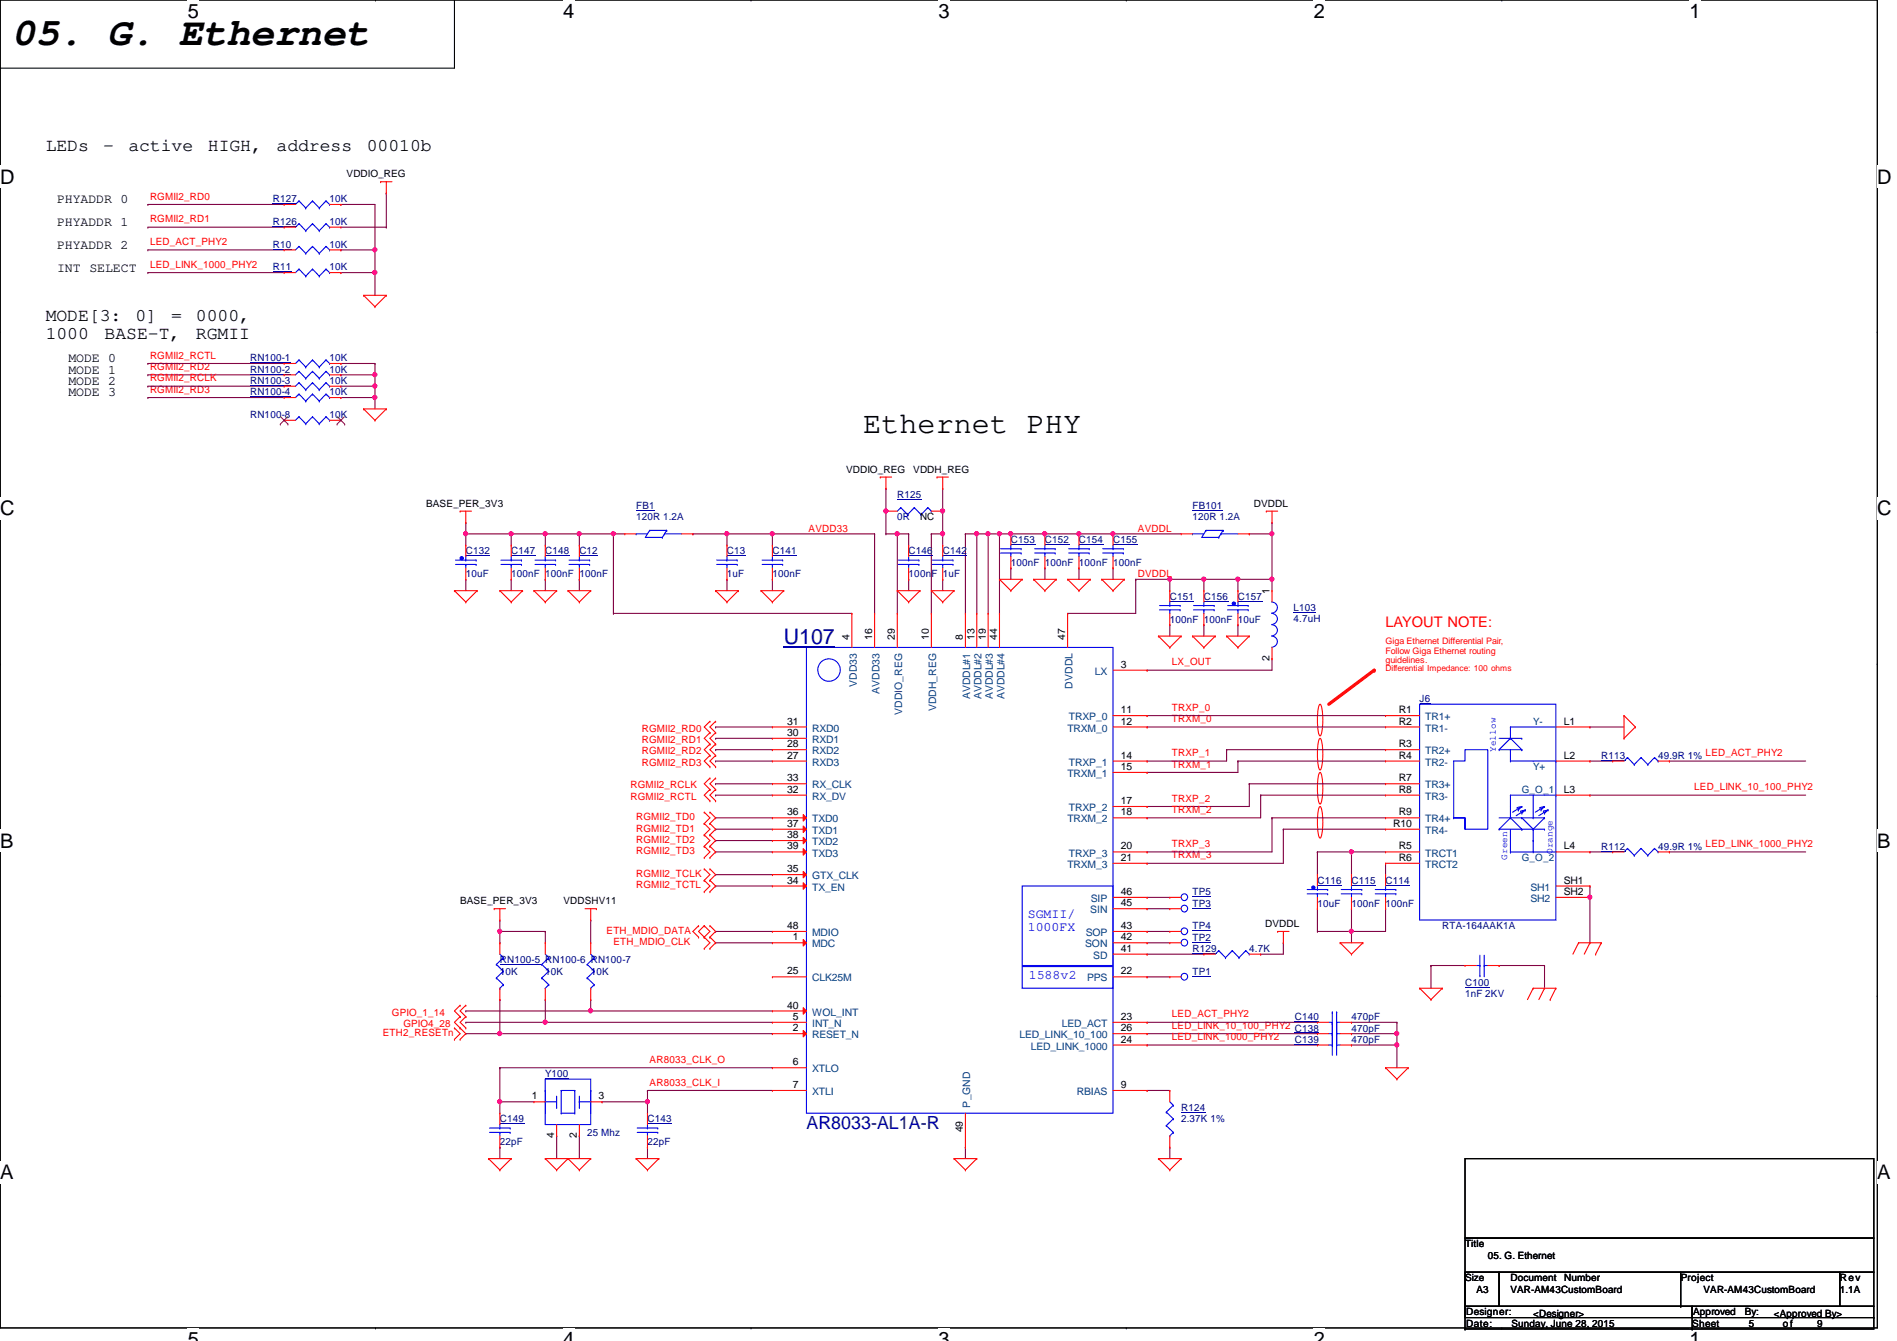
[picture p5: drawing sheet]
<svg xmlns="http://www.w3.org/2000/svg" width="297mm" height="210mm" viewBox="0 0 297 210" stroke-linecap="round" stroke-linejoin="round" font-family="sans-serif">
<defs><g id="words">
<text font-size="6.2" x="1.8" y="7">05. G. Ethernet</text>
<text font-size="4.7" x="135.2" y="67.7">Ethernet PHY</text>
<text font-size="3.3" fill="#000080" x="122.7" y="100.8">U107</text>
<g font-size="3.1">
<text x="29.4" y="2.8">5</text>
<text x="88.2" y="2.8">4</text>
<text x="147" y="2.8">3</text>
<text x="205.7" y="2.8">2</text>
<text x="264.5" y="2.8">1</text>
<text x="0" y="28.7">D</text>
<text x="294" y="28.7">D</text>
<text x="0" y="80.7">C</text>
<text x="294" y="80.7">C</text>
<text x="0" y="132.7">B</text>
<text x="294" y="132.7">B</text>
<text x="0" y="184.6">A</text>
<text x="294" y="184.6">A</text>
<text x="29.4" y="210.7">5</text>
<text x="88.2" y="210.7">4</text>
<text x="147" y="210.7">3</text>
<text x="205.7" y="210.7">2</text>
<text x="264.5" y="210.7">1</text>
</g>
<g font-size="2.8">
<text x="7.2" y="23.6">LEDs</text>
<text x="16.2" y="23.6">-</text>
<text x="20.1" y="23.6">active</text>
<text x="32.6" y="23.6">HIGH,</text>
<text x="43.3" y="23.6">address</text>
<text x="57.4" y="23.6">00010b</text>
<text x="7.2" y="50.2">MODE[3:</text>
<text x="7.2" y="53.1">1000</text>
<text x="16.4" y="53.1">BASE-T,</text>
<text x="21.2" y="50.2">0]</text>
<text x="26.8" y="50.2">=</text>
<text x="30.7" y="50.2">0000,</text>
<text x="30.7" y="53.1">RGMII</text>
</g>
<text font-size="2.8" fill="#000080" x="126.3" y="176.8">AR8033-AL1A-R</text>
<text font-size="2.3" fill="#f00" x="217" y="98.1">LAYOUT NOTE:</text>
<g font-size="2.1">
<text x="8.9" y="31.8">PHYADDR 0</text>
<text x="8.9" y="35.4">PHYADDR 1</text>
<text x="8.9" y="38.9">PHYADDR 2</text>
<text x="8.9" y="42.5">INT SELECT</text>
<text x="10.7" y="56.7">MODE 0</text>
<text x="10.7" y="58.5">MODE 1</text>
<text x="10.7" y="60.3">MODE 2</text>
<text x="10.7" y="62.1">MODE 3</text>
</g>
<g font-size="2.1" fill="#00f">
<text x="160.9" y="143.7">SGMII/</text>
<text x="160.9" y="145.8">1000FX</text>
<text x="161.1" y="153.3">1588v2</text>
</g>
<g font-size="1.6">
<text x="54.3" y="27.8">VDDIO_REG</text>
<text x="132.5" y="74">VDDIO_REG</text>
<text x="143" y="74">VDDH_REG</text>
<text x="66.7" y="79.3">BASE_PER_3V3</text>
<text x="144.1" y="81.4">NC</text>
<text x="196.3" y="79.3">DVDDL</text>
<text x="198.8" y="93" transform="rotate(-90 198.8 93)">1</text>
<text x="133" y="100.1" transform="rotate(-90 133 100.1)">4</text>
<text x="136.6" y="100.1" transform="rotate(-90 136.6 100.1)">16</text>
<text x="140.1" y="100.1" transform="rotate(-90 140.1 100.1)">29</text>
<text x="145.5" y="100.1" transform="rotate(-90 145.5 100.1)">10</text>
<text x="150.8" y="100.1" transform="rotate(-90 150.8 100.1)">8</text>
<text x="152.6" y="100.1" transform="rotate(-90 152.6 100.1)">13</text>
<text x="154.3" y="100.1" transform="rotate(-90 154.3 100.1)">19</text>
<text x="156.1" y="100.1" transform="rotate(-90 156.1 100.1)">44</text>
<text x="166.8" y="100.1" transform="rotate(-90 166.8 100.1)">47</text>
<text x="175.5" y="104.5">3</text>
<text x="198.8" y="103.5" transform="rotate(-90 198.8 103.5)">2</text>
<text x="123.3" y="113.4">31</text>
<text x="175.5" y="111.6">11</text>
<text x="175.5" y="113.4">12</text>
<text x="219" y="111.6">R1</text>
<text x="219" y="113.4">R2</text>
<text x="244.9" y="113.4">L1</text>
<text x="123.3" y="118.7">27</text>
<text x="123.3" y="115.2">30</text>
<text x="123.3" y="117">28</text>
<text x="175.5" y="118.7">14</text>
<text x="219" y="117">R3</text>
<text x="219" y="118.7">R4</text>
<text x="244.9" y="118.7">L2</text>
<text x="123.3" y="124.1">32</text>
<text x="123.3" y="122.3">33</text>
<text x="175.5" y="120.5">15</text>
<text x="175.5" y="125.9">17</text>
<text x="219" y="122.3">R7</text>
<text x="219" y="124.1">R8</text>
<text x="244.9" y="124.1">L3</text>
<text x="123.3" y="127.6">36</text>
<text x="123.3" y="129.4">37</text>
<text x="123.3" y="131.2">38</text>
<text x="175.5" y="127.6">18</text>
<text x="218.1" y="129.4">R10</text>
<text x="219" y="127.6">R9</text>
<text x="123.3" y="133">39</text>
<text x="123.3" y="136.5">35</text>
<text x="175.5" y="133">20</text>
<text x="175.5" y="134.7">21</text>
<text x="219" y="133">R5</text>
<text x="219" y="134.7">R6</text>
<text x="244.9" y="133">L4</text>
<text x="72" y="141.6">BASE_PER_3V3</text>
<text x="88.2" y="141.6">VDDSHV11</text>
<text x="123.3" y="138.3">34</text>
<text x="175.5" y="140.1">46</text>
<text x="175.5" y="141.9">45</text>
<text x="244.9" y="138.3">SH1</text>
<text x="244.9" y="140.1">SH2</text>
<text x="123.3" y="145.4">48</text>
<text x="124.2" y="147.2">1</text>
<text x="175.5" y="145.4">43</text>
<text x="175.5" y="147.2">42</text>
<text x="175.5" y="149">41</text>
<text x="198.1" y="145.1">DVDDL</text>
<text x="123.3" y="152.5">25</text>
<text x="175.5" y="152.5">22</text>
<text x="123.3" y="157.9">40</text>
<text x="124.2" y="159.6">5</text>
<text x="124.2" y="161.4">2</text>
<text x="175.5" y="161.4">26</text>
<text x="175.5" y="159.6">23</text>
<text x="124.2" y="166.8">6</text>
<text x="175.5" y="163.2">24</text>
<text x="83.3" y="172.1">1</text>
<text x="93.7" y="172.1">3</text>
<text x="124.2" y="170.3">7</text>
<text x="175.5" y="170.3">9</text>
<text x="86.8" y="178.1" transform="rotate(-90 86.8 178.1)">4</text>
<text x="90.3" y="178.1" transform="rotate(-90 90.3 178.1)">2</text>
<text x="150.8" y="177.2" transform="rotate(-90 150.8 177.2)">49</text>
<text x="229.4" y="195.2">Title</text>
<text x="233" y="197">05. G. Ethernet</text>
<text x="229.4" y="200.6">Size</text>
<text x="231.2" y="202.4">A3</text>
<text x="236.5" y="202.4">VAR-AM43CustomBoard</text>
<text x="236.5" y="200.6">Document</text>
<text x="244.9" y="200.6">Number</text>
<text x="263.2" y="200.6">Project</text>
<text x="266.7" y="202.4">VAR-AM43CustomBoard</text>
<text x="288.1" y="202.4">1.1A</text>
<text x="288.1" y="200.6">Rev</text>
<text x="229.6" y="207.7">Date:</text>
<text x="229.6" y="205.9">Designer:</text>
<text x="236.7" y="207.7">Sunday, June 28, 2015</text>
<text x="240.1" y="206.1">&lt;Designer&gt;</text>
<text x="265" y="207.7">Sheet</text>
<text x="265.1" y="205.9">Approved</text>
<text x="273.2" y="205.9">By:</text>
<text x="273.9" y="207.7">5</text>
<text x="277.7" y="206.1">&lt;Approved By&gt;</text>
<text x="279.2" y="207.7">o f</text>
<text x="284.5" y="207.7">9</text>
</g>
<g font-size="1.6" fill="#f00">
<text x="23.5" y="31.2">RGMII2_RD0</text>
<text x="23.5" y="34.8">RGMII2_RD1</text>
<text x="23.5" y="38.4">LED_ACT_PHY2</text>
<text x="23.5" y="41.9">LED_LINK_1000_PHY2</text>
<text x="23.5" y="57.9">RGMII2_RD2</text>
<text x="23.5" y="56.1">RGMII2_RCTL</text>
<text x="23.5" y="59.7">RGMII2_RCLK</text>
<text x="23.5" y="61.5">RGMII2_RD3</text>
<text x="126.6" y="83.2">AVDD33</text>
<text x="178.2" y="83.2">AVDDL</text>
<text x="178.2" y="90.3">DVDDL</text>
<text x="183.5" y="104.1">LX_OUT</text>
<text x="183.5" y="113">TRXM_0</text>
<text x="183.5" y="111.3">TRXP_0</text>
<text x="100.5" y="114.5">RGMII2_RD0</text>
<text x="100.5" y="116.3">RGMII2_RD1</text>
<text x="100.5" y="118.1">RGMII2_RD2</text>
<text x="100.5" y="119.8">RGMII2_RD3</text>
<text x="183.5" y="118.4">TRXP_1</text>
<text x="267.1" y="118.4">LED_ACT_PHY2</text>
<text x="98.7" y="123.4">RGMII2_RCLK</text>
<text x="98.7" y="125.2">RGMII2_RCTL</text>
<text x="183.5" y="120.1">TRXM_1</text>
<text x="183.5" y="125.5">TRXP_2</text>
<text x="265.3" y="123.7">LED_LINK_10_100_PHY2</text>
<text x="99.6" y="128.4">RGMII2_TD0</text>
<text x="99.6" y="130.2">RGMII2_TD1</text>
<text x="99.6" y="132">RGMII2_TD2</text>
<text x="183.5" y="127.3">TRXM_2</text>
<text x="99.6" y="133.7">RGMII2_TD3</text>
<text x="99.6" y="137.3">RGMII2_TCLK</text>
<text x="183.5" y="134.4">TRXM_3</text>
<text x="183.5" y="132.6">TRXP_3</text>
<text x="267.1" y="132.6">LED_LINK_1000_PHY2</text>
<text x="99.6" y="139.1">RGMII2_TCTL</text>
<text x="95" y="146.2">ETH_MDIO_DATA</text>
<text x="96.1" y="148">ETH_MDIO_CLK</text>
<text x="61.4" y="159">GPIO_1_14</text>
<text x="63.2" y="160.7">GPIO4_28</text>
<text x="183.5" y="161">LED_LINK_10_100_PHY2</text>
<text x="183.5" y="159.3">LED_ACT_PHY2</text>
<text x="59.9" y="162.2">ETH2_RESETn</text>
<text x="101.7" y="166.4">AR8033_CLK_O</text>
<text x="183.5" y="162.8">LED_LINK_1000_PHY2</text>
<text x="101.7" y="169.9">AR8033_CLK_I</text>
</g>
<g font-size="1.6" fill="#000080">
<text x="42.7" y="31.7">R127</text>
<text x="42.7" y="35.2">R126</text>
<text x="51.6" y="31.7">10K</text>
<text x="51.6" y="35.2">10K</text>
<text x="42.7" y="38.8">R10</text>
<text x="51.6" y="38.8">10K</text>
<text x="42.7" y="42.3">R11</text>
<text x="51.6" y="42.3">10K</text>
<text x="39.2" y="56.6">RN100-1</text>
<text x="39.2" y="58.3">RN100-2</text>
<text x="51.6" y="56.6">10K</text>
<text x="51.6" y="58.3">10K</text>
<text x="39.2" y="65.4">RN100-8</text>
<text x="39.2" y="60.1">RN100-3</text>
<text x="39.2" y="61.9">RN100-4</text>
<text x="51.6" y="60.1">10K</text>
<text x="51.6" y="61.9">10K</text>
<text x="51.6" y="65.4">10K</text>
<text x="140.5" y="77.9">R125</text>
<text x="99.6" y="79.7">FB1</text>
<text x="99.6" y="81.4">120R 1.2A</text>
<text x="140.5" y="81.4">0R</text>
<text x="186.7" y="79.7">FB101</text>
<text x="186.7" y="81.4">120R 1.2A</text>
<text x="72.9" y="86.8">C132</text>
<text x="80" y="86.8">C147</text>
<text x="85.4" y="86.8">C148</text>
<text x="90.7" y="86.8">C12</text>
<text x="113.8" y="86.8">C13</text>
<text x="120.9" y="86.8">C141</text>
<text x="142.3" y="86.8">C146</text>
<text x="147.6" y="86.8">C142</text>
<text x="158.3" y="85">C153</text>
<text x="158.3" y="88.6">100nF 100nF 100nF 100nF</text>
<text x="163.6" y="85">C152</text>
<text x="168.9" y="85">C154</text>
<text x="174.3" y="85">C155</text>
<text x="72.9" y="90.3">10uF</text>
<text x="80" y="90.3">100nF 100nF 100nF</text>
<text x="113.8" y="90.3">1uF</text>
<text x="120.9" y="90.3">100nF</text>
<text x="142.3" y="90.3">100nF 1uF</text>
<text x="183.2" y="93.9">C151</text>
<text x="188.5" y="93.9">C156</text>
<text x="193.8" y="93.9">C157</text>
<text x="202.6" y="95.7">L103</text>
<text x="183.2" y="97.5">100nF 100nF 10uF</text>
<text x="202.6" y="97.3">4.7uH</text>
<text x="222.3" y="109.9">J6</text>
<text x="250.7" y="118.8">R113</text>
<text x="259.6" y="118.8">49.9R 1%</text>
<text x="250.7" y="133">R112</text>
<text x="259.6" y="133">49.9R 1%</text>
<text x="186.7" y="140.1">TP5</text>
<text x="186.7" y="141.9">TP3</text>
<text x="206.3" y="138.3">C116</text>
<text x="206.3" y="141.9">10uF</text>
<text x="211.6" y="138.3">C115</text>
<text x="211.6" y="141.9">100nF 100nF</text>
<text x="217" y="138.3">C114</text>
<text x="186.7" y="149">R129</text>
<text x="186.7" y="145.5">TP4</text>
<text x="186.7" y="147.2">TP2</text>
<text x="195.6" y="149">4.7K</text>
<text x="225.8" y="145.5">RTA-164AAK1A</text>
<text x="78.3" y="150.8">RN100-5 RN100-6 RN100-7</text>
<text x="78.3" y="152.6">10K</text>
<text x="85.4" y="152.6">10K</text>
<text x="92.5" y="152.6">10K</text>
<text x="186.7" y="152.6">TP1</text>
<text x="229.4" y="154.3">C100</text>
<text x="202.7" y="161.5">C138</text>
<text x="202.7" y="159.7">C140</text>
<text x="211.6" y="161.5">470pF</text>
<text x="211.6" y="159.7">470pF</text>
<text x="229.4" y="156.1">1nF 2KV</text>
<text x="202.7" y="163.2">C139</text>
<text x="211.6" y="163.2">470pF</text>
<text x="85.4" y="168.6">Y100</text>
<text x="185" y="173.9">R124</text>
<text x="78.3" y="175.7">C149</text>
<text x="78.3" y="179.2">22pF</text>
<text x="91.9" y="177.8">25 Mhz</text>
<text x="101.4" y="175.7">C143</text>
<text x="101.4" y="179.2">22pF</text>
<text x="185" y="175.7">2.37K 1%</text>
</g>
<g font-size="1.6" fill="#004080">
<text x="134.2" y="107.5" transform="rotate(-90 134.2 107.5)">VDD33</text>
<text x="167.9" y="107.8" transform="rotate(-90 167.9 107.8)">DVDDL</text>
<text x="171.4" y="105.6">LX</text>
<text x="137.7" y="108.6" transform="rotate(-90 137.7 108.6)">AVDD33</text>
<text x="141.3" y="111.9" transform="rotate(-90 141.3 111.9)">VDDIO_REG</text>
<text x="146.6" y="111.3" transform="rotate(-90 146.6 111.3)">VDDH_REG</text>
<text x="151.9" y="109.5" transform="rotate(-90 151.9 109.5)">AVDDL#1</text>
<text x="153.7" y="109.5" transform="rotate(-90 153.7 109.5)">AVDDL#2</text>
<text x="155.5" y="109.5" transform="rotate(-90 155.5 109.5)">AVDDL#3</text>
<text x="157.3" y="109.5" transform="rotate(-90 157.3 109.5)">AVDDL#4</text>
<text x="167.4" y="112.7">TRXP_0</text>
<text x="223.2" y="112.7">TR1+</text>
<text x="240.1" y="113.5">Y-</text>
<text x="127.2" y="119.8">RXD3</text>
<text x="127.2" y="116.3">RXD1</text>
<text x="127.2" y="114.5">RXD0</text>
<text x="127.2" y="118.1">RXD2</text>
<text x="167.1" y="114.5">TRXM_0</text>
<text x="167.4" y="119.8">TRXP_1</text>
<text x="223.2" y="114.5">TR1-</text>
<text x="223.2" y="118.1">TR2+</text>
<text x="223.2" y="119.8">TR2-</text>
<text x="127.2" y="125.2">RX_DV</text>
<text x="127.2" y="123.4">RX_CLK</text>
<text x="167.1" y="121.6">TRXM_1</text>
<text x="223.2" y="123.4">TR3+</text>
<text x="223.2" y="125.2">TR3-</text>
<text x="238.3" y="124.1">G_O_1</text>
<text x="240.1" y="120.6">Y+</text>
<text x="127.2" y="128.7">TXD0</text>
<text x="127.2" y="130.5">TXD1</text>
<text x="167.1" y="128.7">TRXM_2</text>
<text x="167.4" y="127">TRXP_2</text>
<text x="223.2" y="128.7">TR4+</text>
<text x="223.2" y="130.5">TR4-</text>
<text x="127.2" y="132.3">TXD2</text>
<text x="127.2" y="134.1">TXD3</text>
<text x="127.2" y="137.6">GTX_CLK</text>
<text x="167.1" y="135.8">TRXM_3</text>
<text x="167.4" y="134.1">TRXP_3</text>
<text x="223.2" y="134.1">TRCT1</text>
<text x="223.2" y="135.8">TRCT2</text>
<text x="238.3" y="134.8">G_O_2</text>
<text x="127.2" y="139.4">TX_EN</text>
<text x="170.7" y="143">SIN</text>
<text x="170.8" y="141.2">SIP</text>
<text x="239.6" y="139.4">SH1</text>
<text x="239.6" y="141.2">SH2</text>
<text x="127.2" y="148.3">MDC</text>
<text x="127.2" y="146.5">MDIO</text>
<text x="169.9" y="148.3">SON</text>
<text x="170" y="146.5">SOP</text>
<text x="127.2" y="153.6">CLK25M</text>
<text x="170.2" y="153.6">PPS</text>
<text x="171.2" y="150.1">SD</text>
<text x="127.2" y="160.7">INT_N</text>
<text x="127.2" y="159">WOL_INT</text>
<text x="166.2" y="160.7">LED_ACT</text>
<text x="127.2" y="162.5">RESET_N</text>
<text x="127.2" y="167.9">XTLO</text>
<text x="159.6" y="162.5">LED_LINK_10_100</text>
<text x="161.4" y="164.3">LED_LINK_1000</text>
<text x="127.2" y="171.4">XTLI</text>
<text x="151.9" y="173.4" transform="rotate(-90 151.9 173.4)">P_GND</text>
<text x="168.6" y="171.4">RBIAS</text>
</g>
<g font-size="1.5" fill="#00f">
<text x="234.2" y="117.7" transform="rotate(-90 234.2 117.7)">Yellow</text>
<text x="236" y="134.6" transform="rotate(-90 236 134.6)">Green</text>
<text x="243.1" y="133.7" transform="rotate(-90 243.1 133.7)">Orange</text>
</g>
<g font-size="1.4" fill="#f00">
<text x="217" y="100.9">Giga Ethernet Differential Pair,</text>
<text x="217" y="102.3">Follow Giga Ethernet routing</text>
<text x="217" y="103.8">guidelines.</text>
</g>
<text font-size="1.3" fill="#f00" x="217" y="105.1">Differential Impedance: 100 ohms</text>
</g></defs>
<path d="M0 0h294v207.9h-294z" fill="none" stroke="#000" stroke-width=".17"/>
<g fill="#fff">
<path d="M29.4 0h1.8v3.5h-1.8z"/>
<path d="M29.4 207.9h1.8v2h-1.8z"/>
</g>
<path d="M58.8 0h.1M58.8 207.9h.1" fill="none" stroke="#000" stroke-width=".17"/>
<g fill="#fff">
<path d="M88.2 0h1.7v3.5h-1.7z"/>
<path d="M88.2 207.9h1.7v2h-1.7z"/>
</g>
<path d="M117.6 0h.1M117.6 207.9h.1" fill="none" stroke="#000" stroke-width=".17"/>
<g fill="#fff">
<path d="M147 0h1.7v3.5h-1.7z"/>
<path d="M147 207.9h1.7v2h-1.7z"/>
</g>
<path d="M176.4 0h.1M176.4 207.9h.1" fill="none" stroke="#000" stroke-width=".17"/>
<g fill="#fff">
<path d="M205.7 0h1.8v3.5h-1.8z"/>
<path d="M205.7 207.9h1.8v2h-1.8z"/>
</g>
<path d="M235.2 0h.1M235.2 207.9h.1" fill="none" stroke="#000" stroke-width=".17"/>
<g fill="#fff">
<path d="M264.5 0h1.8v3.5h-1.8z"/>
<path d="M264.5 207.9h1.8v2h-1.8z"/>
<path d="M0 26h2.3v3.4h-2.3z"/>
<path d="M294 26h2.2v3.4h-2.2z"/>
<path d="M0 77.9h2.3v3.5h-2.3z"/>
<path d="M294 77.9h2.2v3.5h-2.2z"/>
</g>
<path d="M0 51.9h.1M294 51.9h.1" fill="none" stroke="#000" stroke-width=".17"/>
<g fill="#fff">
<path d="M0 129.9h2.1v3.4h-2.1z"/>
<path d="M294 129.9h2v3.4h-2z"/>
</g>
<path d="M0 103.9h.1M294 103.9h.1" fill="none" stroke="#000" stroke-width=".17"/>
<path d="M0 103.9h.1M294 103.9h.1" fill="none" stroke="#000" stroke-width=".16"/>
<g fill="#fff">
<path d="M0 181.8h2.1v3.5h-2.1z"/>
<path d="M294 181.8h2v3.5h-2z"/>
</g>
<path d="M0 155.9h.1M294 155.9h.1" fill="none" stroke="#000" stroke-width=".17"/>
<path d="M206.6 115.7l.1-.1a5.6 5.6 0 0 1 .4 3.2 2.74 2.74 0 0 1-.4 1.7 2.44 2.44 0 0 1-.4-1.7l.1-2.2zM206.6 110.4l.1-.2a5.6 5.6 0 0 1 .4 3.3 2.74 2.74 0 0 1-.4 1.7 2.44 2.44 0 0 1-.4-1.7l.1-2.3zM206.6 121l.1-.1a5.6 5.6 0 0 1 .4 3.2 2.74 2.74 0 0 1-.4 1.8 2.44 2.44 0 0 1-.4-1.8l.1-2.2zM206.6 126.4l.1-.2a5.6 5.6 0 0 1 .4 3.3 2.74 2.74 0 0 1-.4 1.7 2.44 2.44 0 0 1-.4-1.7l.1-2.3z" fill="none" stroke="#f00" stroke-width=".17"/>
<path d="M215.2 104.9l-7.1 5.3" fill="none" stroke="#f00" stroke-width=".51"/>
<circle cx="215.2" cy="104.9" r=".25" fill="#f00"/>
<path d="M0 10.7h.1M71.2 0h.1M71.2 0v10.7h-71.2" fill="none" stroke="#000" stroke-width=".17"/>
<path d="M156.5 83.6h.1M156.5 83.6h1.8M195.6 83.6h.1M195.6 83.6h3.6M199.2 83.6h.1M199.2 83.6v7.1M78.3 167.1h.1M78.3 172.5h.1M78.3 167.1h42.6M78.3 172.5v1.7" fill="none" stroke="#800040" stroke-width=".17"/>
<circle cx="158.3" cy="83.5" r=".32" fill="#f0f"/>
<circle cx="158.3" cy="83.5" r=".32" fill="none" stroke="#f0f" stroke-width=".17"/>
<path d="M151.2 83.6h.1M151.2 83.6h1.7M151.2 83.6v12.4M152.9 83.6h.1M152.9 83.6v12.4" fill="none" stroke="#800040" stroke-width=".17"/>
<circle cx="152.9" cy="83.5" r=".32" fill="#f0f"/>
<circle cx="152.9" cy="83.5" r=".32" fill="none" stroke="#f0f" stroke-width=".17"/>
<path d="M152.9 83.6h.1M152.9 83.6h1.8M154.7 83.6h.1M154.7 83.6v12.4" fill="none" stroke="#800040" stroke-width=".17"/>
<circle cx="154.7" cy="83.5" r=".32" fill="#f0f"/>
<circle cx="154.7" cy="83.5" r=".32" fill="none" stroke="#f0f" stroke-width=".17"/>
<path d="M154.7 83.6h.1M154.7 83.6h1.8M156.5 83.6h.1M156.5 83.6v12.4" fill="none" stroke="#800040" stroke-width=".17"/>
<circle cx="156.5" cy="83.5" r=".32" fill="#f0f"/>
<circle cx="156.5" cy="83.5" r=".32" fill="none" stroke="#f0f" stroke-width=".17"/>
<path d="M101.4 170.7h.1M101.4 170.7v1.8M151.2 179.6h.1M151.2 179.6v1.8" fill="none" stroke="#800040" stroke-width=".17"/>
<circle cx="101.4" cy="172.4" r=".32" fill="#f0f"/>
<circle cx="101.4" cy="172.4" r=".32" fill="none" stroke="#f0f" stroke-width=".17"/>
<path d="M78.3 167.1h.1M78.3 167.1v5.4" fill="none" stroke="#800040" stroke-width=".17"/>
<circle cx="78.2" cy="172.4" r=".32" fill="#f0f"/>
<circle cx="78.2" cy="172.4" r=".32" fill="none" stroke="#f0f" stroke-width=".17"/>
<g fill="none" stroke="#800040" stroke-width=".17">
<path d="M90.7 83.6h.1M90.7 83.6h5.4M179.6 113.8h.1M179.6 112h.1M179.6 119.1h.1M179.6 113.8h37.4M179.6 112h37.4M179.6 119.1h12.5M179.6 120.9h.1M179.6 126.2h.1M179.6 135.1h.1M179.6 133.3h.1"/>
<path d="M179.6 128h.1M179.6 120.9h14.2M179.6 126.2h16M179.6 135.1h21.4M179.6 133.3h19.6M179.6 128h17.8M78.3 172.5h.1M78.3 179.6h.1M78.3 172.5h5.3M78.3 179.6v1.8M94.3 172.5h.1M94.3 172.5h7.1"/>
<path d="M101.4 179.6h.1M101.4 170.7h.1M101.4 172.5h.1M101.4 172.5v1.7M101.4 179.6v1.8M101.4 170.7h19.5M179.6 161.8h.1M179.6 160h.1M179.6 170.7h.1M179.6 170.7h3.6M179.6 161.8h26.7M179.6 160h26.7"/>
<path d="M183.2 179.6h.1M183.2 179.6v1.8"/>
</g>
<circle cx="90.7" cy="83.5" r=".32" fill="#f0f"/>
<circle cx="90.7" cy="83.5" r=".32" fill="none" stroke="#f0f" stroke-width=".17"/>
<path d="M96.1 83.6h.1M96.1 83.6v12.4" fill="none" stroke="#800040" stroke-width=".17"/>
<circle cx="96" cy="83.5" r=".32" fill="#f0f"/>
<circle cx="96" cy="83.5" r=".32" fill="none" stroke="#f0f" stroke-width=".17"/>
<path d="M96.1 83.6h.1M96.1 83.6h1.7M108.5 83.6h.1M108.5 83.6h5.3" fill="none" stroke="#800040" stroke-width=".17"/>
<circle cx="113.8" cy="83.5" r=".32" fill="#f0f"/>
<circle cx="113.8" cy="83.5" r=".32" fill="none" stroke="#f0f" stroke-width=".17"/>
<path d="M113.8 83.6h.1M113.8 83.6v1.7M113.8 83.6h23.1M120.9 83.6h.1M120.9 83.6v1.7" fill="none" stroke="#800040" stroke-width=".17"/>
<circle cx="120.9" cy="83.5" r=".32" fill="#f0f"/>
<circle cx="120.9" cy="83.5" r=".32" fill="none" stroke="#f0f" stroke-width=".17"/>
<path d="M72.9 83.6h.1M72.9 83.6h7.1M188.5 97.8h.1M188.5 97.8v1.8" fill="none" stroke="#800040" stroke-width=".17"/>
<circle cx="80" cy="83.5" r=".32" fill="#f0f"/>
<circle cx="80" cy="83.5" r=".32" fill="none" stroke="#f0f" stroke-width=".17"/>
<circle cx="72.9" cy="83.5" r=".32" fill="#f0f"/>
<circle cx="72.9" cy="83.5" r=".32" fill="none" stroke="#f0f" stroke-width=".17"/>
<path d="M199.2 90.7h.1M199.2 90.7v1.8M179.6 104.9h.1M199.2 103.1h.1M199.2 103.1v1.8h-19.6" fill="none" stroke="#800040" stroke-width=".17"/>
<circle cx="199.2" cy="90.7" r=".32" fill="#f0f"/>
<circle cx="199.2" cy="90.7" r=".32" fill="none" stroke="#f0f" stroke-width=".17"/>
<path d="M183.2 90.7h.1M183.2 90.7h10.6M188.5 90.7h.1M188.5 90.7v1.8" fill="none" stroke="#800040" stroke-width=".17"/>
<circle cx="188.5" cy="90.7" r=".32" fill="#f0f"/>
<circle cx="188.5" cy="90.7" r=".32" fill="none" stroke="#f0f" stroke-width=".17"/>
<circle cx="183.1" cy="90.7" r=".32" fill="#f0f"/>
<circle cx="183.1" cy="90.7" r=".32" fill="none" stroke="#f0f" stroke-width=".17"/>
<path d="M53.4 56.9h.1M53.4 56.9h5.3M53.4 60.5h.1M53.4 60.5h5.3M72.9 81.8h.1M72.9 81.8v1.8M183.2 90.7h.1M183.2 90.7v1.8" fill="none" stroke="#800040" stroke-width=".17"/>
<circle cx="58.7" cy="60.4" r=".32" fill="#f0f"/>
<circle cx="58.7" cy="60.4" r=".32" fill="none" stroke="#f0f" stroke-width=".17"/>
<path d="M53.4 62.2h.1M53.4 62.2h5.3" fill="none" stroke="#800040" stroke-width=".17"/>
<circle cx="58.7" cy="62.2" r=".32" fill="#f0f"/>
<circle cx="58.7" cy="62.2" r=".32" fill="none" stroke="#f0f" stroke-width=".17"/>
<g fill="none" stroke="#800040" stroke-width=".17">
<path d="M58.7 56.9h.1M58.7 56.9v1.8M58.7 60.5h.1M58.7 62.2h.1M58.7 60.5v3.5M72.9 90.7h.1M72.9 83.6h.1M72.9 83.6v1.7M72.9 90.7v1.8M80 90.7h.1M80 83.6h.1M80 83.6v1.7"/>
<path d="M80 90.7v1.8M85.4 90.7h.1M85.4 83.6h.1M85.4 83.6v1.7M85.4 90.7v1.8M85.4 83.6h5.3M90.7 90.7h.1M90.7 90.7v1.8M113.8 90.7h.1M113.8 90.7v1.8M120.9 90.7h.1M120.9 90.7v1.8"/>
</g>
<circle cx="85.4" cy="83.5" r=".32" fill="#f0f"/>
<circle cx="85.4" cy="83.5" r=".32" fill="none" stroke="#f0f" stroke-width=".17"/>
<path d="M80 83.6h.1M80 83.6h5.4M90.7 83.6h.1M90.7 83.6v1.7M136.9 83.6h.1M136.9 83.6v12.4M140.5 83.6h.1M140.5 83.6v12.4M177.8 90.7h.1M177.8 90.7h5.4M177.8 90.7v5.3" fill="none" stroke="#800040" stroke-width=".17"/>
<circle cx="140.5" cy="83.5" r=".32" fill="#f0f"/>
<circle cx="140.5" cy="83.5" r=".32" fill="none" stroke="#f0f" stroke-width=".17"/>
<g fill="none" stroke="#800040" stroke-width=".17">
<path d="M23.2 32h.1M23.2 35.6h.1M23.2 39.1h.1M23.2 32h21.3M23.2 35.6h21.3M23.2 39.1h21.3M53.4 39.1h.1M53.4 32h.1M53.4 32h5.3M53.4 35.6h7.1M53.4 39.1h5.3M60.5 35.6h.1"/>
<path d="M23.2 58.7h.1M23.2 56.9h.1M23.2 58.7h21.3M23.2 56.9h21.3M23.2 62.2h.1M23.2 60.5h.1M23.2 62.2h21.3M23.2 60.5h21.3M147.6 80h.1M147.6 80v3.6M158.3 88.9h.1M158.3 88.9v1.8"/>
<path d="M163.6 88.9h.1M163.6 88.9v1.8M168.9 88.9h.1M168.9 88.9v1.8M174.3 88.9h.1M174.3 88.9v1.8M183.2 97.8h.1M183.2 97.8v1.8M193.8 97.8h.1M193.8 90.7h.1M193.8 90.7v1.8M193.8 97.8v1.8"/>
<path d="M112.1 113.8h.1M112.1 115.6h.1M112.1 117.3h.1M112.1 119.1h.1M112.1 113.8h8.8M112.1 115.6h8.8M112.1 117.3h8.8M112.1 119.1h8.8M112.1 122.7h.1M112.1 124.5h.1M112.1 128h.1M112.1 129.8h.1"/>
<path d="M112.1 131.6h.1M112.1 133.3h.1M112.1 136.9h.1M112.1 138.7h.1M112.1 122.7h8.8M112.1 124.5h8.8M112.1 128h8.8M112.1 129.8h8.8M112.1 131.6h8.8M112.1 133.3h8.8M112.1 136.9h8.8M112.1 138.7h8.8"/>
</g>
<circle cx="193.8" cy="90.7" r=".32" fill="#f0f"/>
<circle cx="193.8" cy="90.7" r=".32" fill="none" stroke="#f0f" stroke-width=".17"/>
<g fill="none" stroke="#800040" stroke-width=".17">
<path d="M193.8 90.7h.1M193.8 90.7h5.4M192.1 117.3h.1M192.1 117.3v1.8M192.1 117.3h24.9M193.8 119.1h.1M193.8 119.1v1.8M193.8 119.1h23.2M195.6 122.7h.1M195.6 122.7v3.5M195.6 122.7h21.4M197.4 124.5h.1"/>
<path d="M197.4 124.5v3.5M199.2 128h.1M199.2 128v5.3M201 129.8h.1M201 129.8v5.3M201 129.8h16M249 138.7h.1M249 138.7v8.9M249 140.5h.1"/>
</g>
<circle cx="248.9" cy="140.4" r=".32" fill="#f0f"/>
<circle cx="248.9" cy="140.4" r=".32" fill="none" stroke="#f0f" stroke-width=".17"/>
<path d="M206.3 133.3h.1M206.3 133.3v3.6M206.3 133.3h10.7M211.6 133.3h.1M211.6 133.3v3.6M206.3 142.2h.1M206.3 142.2v3.6M217 142.2h.1M217 142.2v3.6" fill="none" stroke="#800040" stroke-width=".17"/>
<circle cx="211.6" cy="133.3" r=".32" fill="#f0f"/>
<circle cx="211.6" cy="133.3" r=".32" fill="none" stroke="#f0f" stroke-width=".17"/>
<path d="M217 135.1h.1M217 135.1v1.8M206.3 145.8h.1M206.3 145.8h5.3M211.6 145.8h.1M211.6 142.2h.1M211.6 142.2v5.4" fill="none" stroke="#800040" stroke-width=".17"/>
<circle cx="211.6" cy="145.8" r=".32" fill="#f0f"/>
<circle cx="211.6" cy="145.8" r=".32" fill="none" stroke="#f0f" stroke-width=".17"/>
<g fill="none" stroke="#800040" stroke-width=".17">
<path d="M23.2 42.7h.1M23.2 42.7h21.3M53.4 42.7h.1M53.4 42.7h5.3M249 119.1h.1M249 119.1h3.5M211.6 145.8h.1M211.6 145.8h5.4M224.1 151.1h.1M224.1 151.1h5.3M224.1 151.1v3.6M234.7 151.1h.1"/>
<path d="M234.7 151.1h7.1M241.8 151.1h.1M241.8 151.1v3.6M179.6 163.6h.1M179.6 163.6h26.7"/>
</g>
<circle cx="58.7" cy="42.6" r=".32" fill="#f0f"/>
<circle cx="58.7" cy="42.6" r=".32" fill="none" stroke="#f0f" stroke-width=".17"/>
<path d="M58.7 39.1h.1M58.7 39.1v3.6M211.6 160h.1M211.6 161.8h.1M211.6 163.6h.1M211.6 160h7.1M211.6 161.8h7.1M218.7 160h.1M218.7 161.8h.1M218.7 160v3.6h-7.1" fill="none" stroke="#800040" stroke-width=".17"/>
<circle cx="218.7" cy="163.5" r=".32" fill="#f0f"/>
<circle cx="218.7" cy="163.5" r=".32" fill="none" stroke="#f0f" stroke-width=".17"/>
<circle cx="218.7" cy="161.8" r=".32" fill="#f0f"/>
<circle cx="218.7" cy="161.8" r=".32" fill="none" stroke="#f0f" stroke-width=".17"/>
<g fill="none" stroke="#800040" stroke-width=".17">
<path d="M138.7 76.5h.1M138.7 76.5v3.5M138.7 83.6h.1M138.7 83.6h1.8M142.3 90.7h.1M142.3 90.7v1.8M145.8 83.6h.1M145.8 83.6v12.4M147.6 90.7h.1M147.6 83.6h.1M147.6 83.6v1.7M147.6 90.7v1.8"/>
<path d="M197.4 124.5h.1M197.4 124.5h19.6M199.2 128h.1M199.2 128h17.8M249 133.3h.1M249 133.3h3.5M218.7 163.6h.1M218.7 163.6v3.5"/>
</g>
<circle cx="138.7" cy="80" r=".32" fill="#f0f"/>
<circle cx="138.7" cy="80" r=".32" fill="none" stroke="#f0f" stroke-width=".17"/>
<g fill="none" stroke="#800040" stroke-width=".17">
<path d="M53.4 58.7h.1M53.4 58.7h5.3M96.1 96h.1M96.1 96h37.3M142.3 83.6h.1M142.3 83.6v1.7M167.2 96h.1M167.2 96h10.6M179.6 140.5h.1M179.6 142.2h.1M179.6 145.8h.1M179.6 147.6h.1"/>
<path d="M179.6 152.9h.1M179.6 149.4h.1M179.6 140.5h3.6M179.6 142.2h3.6M179.6 145.8h3.6M179.6 147.6h3.6M179.6 152.9h3.6M179.6 149.4h8.9"/>
</g>
<circle cx="58.7" cy="58.6" r=".32" fill="#f0f"/>
<circle cx="58.7" cy="58.6" r=".32" fill="none" stroke="#f0f" stroke-width=".17"/>
<path d="M58.7 58.7h.1M58.7 58.7v1.8M145.8 83.6h.1M145.8 83.6h1.8" fill="none" stroke="#800040" stroke-width=".17"/>
<circle cx="147.6" cy="83.5" r=".32" fill="#f0f"/>
<circle cx="147.6" cy="83.5" r=".32" fill="none" stroke="#f0f" stroke-width=".17"/>
<path d="M147.6 76.5h.1M147.6 76.5v3.5M140.5 83.6h.1M140.5 83.6h1.8" fill="none" stroke="#800040" stroke-width=".17"/>
<circle cx="147.6" cy="80" r=".32" fill="#f0f"/>
<circle cx="147.6" cy="80" r=".32" fill="none" stroke="#f0f" stroke-width=".17"/>
<g fill="none" stroke="#800040" stroke-width=".17">
<path d="M138.7 80h.1M138.7 80v3.6M261.4 119.1h.1M261.4 119.1h21.3M78.3 145.8h.1M78.3 144v1.8M85.4 156.5h.1M85.4 156.5v3.5M92.5 156.5h.1M92.5 158.2h.1M92.5 156.5v1.7M92.5 158.2h28.4"/>
<path d="M112.1 145.8h.1M112.1 147.6h.1M112.1 145.8h8.8M112.1 147.6h8.8M85.4 160h.1M85.4 160h35.5M87.2 177.8h.1M87.2 177.8v3.6M90.7 177.8h.1M90.7 177.8v3.6"/>
</g>
<circle cx="78.2" cy="145.8" r=".32" fill="#f0f"/>
<circle cx="78.2" cy="145.8" r=".32" fill="none" stroke="#f0f" stroke-width=".17"/>
<path d="M72.9 158.2h.1M72.9 158.2h19.6M78.3 156.5h.1M78.3 156.5v5.3M78.3 161.8h.1M78.3 161.8h42.6" fill="none" stroke="#800040" stroke-width=".17"/>
<circle cx="92.5" cy="158.2" r=".32" fill="#f0f"/>
<circle cx="92.5" cy="158.2" r=".32" fill="none" stroke="#f0f" stroke-width=".17"/>
<path d="M72.9 160h.1M72.9 160h12.5" fill="none" stroke="#800040" stroke-width=".17"/>
<circle cx="85.4" cy="160" r=".32" fill="#f0f"/>
<circle cx="85.4" cy="160" r=".32" fill="none" stroke="#f0f" stroke-width=".17"/>
<path d="M72.9 161.8h.1M72.9 161.8h5.4" fill="none" stroke="#800040" stroke-width=".17"/>
<circle cx="78.2" cy="161.8" r=".32" fill="#f0f"/>
<circle cx="78.2" cy="161.8" r=".32" fill="none" stroke="#f0f" stroke-width=".17"/>
<path d="M199.2 81.8h.1M199.2 81.8v1.8" fill="none" stroke="#800040" stroke-width=".17"/>
<circle cx="199.2" cy="83.5" r=".32" fill="#f0f"/>
<circle cx="199.2" cy="83.5" r=".32" fill="none" stroke="#f0f" stroke-width=".17"/>
<g fill="none" stroke="#800040" stroke-width=".17">
<path d="M58.7 42.7h.1M58.7 42.7v3.5M158.3 83.6h.1M158.3 83.6h10.6M163.6 83.6h.1M249 113.8h.1M249 113.8h5.3M249 124.5h.1M249 124.5h33.7M261.4 133.3h.1M261.4 133.3h21.3M197.4 149.4h.1"/>
<path d="M201 147.6h.1M201 147.6v1.8h-3.6"/>
</g>
<circle cx="168.9" cy="83.5" r=".32" fill="#f0f"/>
<circle cx="168.9" cy="83.5" r=".32" fill="none" stroke="#f0f" stroke-width=".17"/>
<circle cx="163.6" cy="83.5" r=".32" fill="#f0f"/>
<circle cx="163.6" cy="83.5" r=".32" fill="none" stroke="#f0f" stroke-width=".17"/>
<path d="M168.9 83.6h.1M168.9 83.6h16.1M174.3 83.6h.1" fill="none" stroke="#800040" stroke-width=".17"/>
<circle cx="174.3" cy="83.5" r=".32" fill="#f0f"/>
<circle cx="174.3" cy="83.5" r=".32" fill="none" stroke="#f0f" stroke-width=".17"/>
<path d="M58.7 39.1h.1M58.7 32v7.1M60.5 30.2h.1M60.5 30.2v5.4" fill="none" stroke="#800040" stroke-width=".17"/>
<circle cx="58.7" cy="39.1" r=".32" fill="#f0f"/>
<circle cx="58.7" cy="39.1" r=".32" fill="none" stroke="#f0f" stroke-width=".17"/>
<path d="M78.3 145.8h.1M78.3 147.6h.1M78.3 145.8h7.1M78.3 145.8v1.8M85.4 145.8h.1M85.4 145.8v1.8M92.5 144h.1M92.5 144v3.6" fill="none" stroke="#800040" stroke-width=".17"/>
<g fill="none" stroke="#f00" stroke-width=".17">
<path d="M59.6 28.4h.1M59.6 28.4h1.8M60.5 30.2h.1M60.5 28.4v1.8M56.9 46.2h.1M56.9 46.2h3.6M56.9 46.2l1.8 1.8M58.7 48h.1M60.5 46.2h.1M60.5 46.2l-1.8 1.8M44.5 65.8h.1M44.5 65.8h1.8"/>
<path d="M51.6 65.8h1.8M53.4 65.8h.1M56.9 64h.1M56.9 64h3.6M56.9 64l1.8 1.8M58.7 65.8h.1M60.5 64h.1M60.5 64l-1.8 1.8M137.8 74.7h.1M137.8 74.7h1.8M138.7 76.5h.1M138.7 74.7v1.8"/>
<path d="M146.7 74.7h.1M146.7 74.7h1.8M147.6 76.5h.1M147.6 74.7v1.8M71.2 92.5h.1M71.2 92.5h3.5M71.2 92.5l1.7 1.7M72 80h.1M72 80h1.8M72.9 81.8h.1M72.9 94.2h.1M72.9 80v1.8"/>
<path d="M74.7 92.5h.1M74.7 92.5l-1.8 1.7M78.3 92.5h.1M78.3 92.5h3.5M78.3 92.5l1.7 1.7M80 94.2h.1M81.8 92.5h.1M81.8 92.5l-1.8 1.7M83.6 92.5h.1M83.6 92.5h3.6M83.6 92.5l1.8 1.7M85.4 94.2h.1"/>
<path d="M87.2 92.5h.1M87.2 92.5l-1.8 1.7M88.9 92.5h.1M88.9 92.5h3.6M88.9 92.5l1.8 1.7M90.7 94.2h.1M90.7 85.3h.1M90.7 90.7h.1M90.7 85.3v1.8M90.7 88.9v1.8M92.5 92.5h.1M92.5 92.5l-1.8 1.7"/>
<path d="M112.1 92.5h.1M112.1 92.5h3.5M112.1 92.5l1.7 1.7M113.8 94.2h.1M115.6 92.5h.1M115.6 92.5l-1.8 1.7M119.2 92.5h.1M119.2 92.5h3.5M119.2 92.5l1.7 1.7M120.9 94.2h.1M122.7 92.5h.1M122.7 92.5l-1.8 1.7"/>
<path d="M140.5 92.5h.1M140.5 92.5h3.6M140.5 92.5l1.8 1.7M142.3 94.2h.1M144.1 92.5h.1M144.1 92.5l-1.8 1.7M145.8 92.5h.1M145.8 92.5h3.6M145.8 92.5l1.8 1.7M147.6 94.2h.1M149.4 92.5h.1M149.4 92.5l-1.8 1.7"/>
<path d="M156.5 90.7h.1M156.5 90.7h3.6M156.5 90.7l1.8 1.8M158.3 92.5h.1M160.1 90.7h.1M160.1 90.7l-1.8 1.8M161.8 90.7h.1M161.8 90.7h3.6M161.8 90.7l1.8 1.8M163.6 92.5h.1M165.4 90.7h.1M165.4 90.7l-1.8 1.8"/>
<path d="M167.2 90.7h.1M167.2 90.7h3.5M167.2 90.7l1.7 1.8M168.9 92.5h.1M170.7 90.7h.1M170.7 90.7l-1.8 1.8M172.5 90.7h.1M172.5 90.7h3.6M172.5 90.7l1.8 1.8M174.3 92.5h.1M174.3 83.6h.1M174.3 88.9h.1"/>
<path d="M174.3 83.6v1.7M174.3 87.1v1.8M176.1 90.7h.1M176.1 90.7l-1.8 1.8M181.4 99.6h.1M181.4 99.6l1.8 1.7M181.4 99.6h3.6M185 99.6h.1M185 99.6l-1.8 1.7M186.7 99.6h.1M186.7 99.6h3.6M186.7 99.6l1.8 1.7"/>
<path d="M190.3 99.6h.1M190.3 99.6l-1.8 1.7M192.1 99.6h.1M192.1 99.6h3.5M192.1 99.6l1.7 1.7M195.6 99.6h.1M195.6 99.6l-1.8 1.7M198.3 80h.1M198.3 80h1.8M199.2 81.8h.1M199.2 92.5h.1M199.2 80v1.8"/>
<path d="M199.2 92.5v1.7M111.2 112.9h.1M111.2 114.7h.1M111.2 116.5h.1M111.2 118.2h.1M111.2 112.9l-.9 .9 .9 .9M111.2 114.7l-.9 .9 .9 .9M111.2 116.5l-.9 .8 .9 .9M111.2 118.2l-.9 .9 .9 .9M112.1 112.9h.1M112.1 114.7h.1M112.1 116.5h.1"/>
<path d="M112.1 118.2h.1M112.1 112.9l-.9 .9 .9 .9M112.1 114.7l-.9 .9 .9 .9M112.1 116.5l-.9 .8 .9 .9M112.1 118.2l-.9 .9 .9 .9M183.2 101.3h.1M188.5 101.3h.1M193.8 101.3h.1M199.2 103.1h.1M199.2 101.3v1.8M252.5 119.1h.1M252.5 119.1h1.8"/>
<path d="M254.3 115.6h.1M254.3 112h.1M254.3 112v3.6M254.3 112l1.8 1.8M256.1 113.8h.1M256.1 113.8l-1.8 1.8M259.6 119.1h1.8M261.4 119.1h.1M110.3 127.1h.1M110.3 128.9h.1M110.3 130.7h.1M110.3 132.5h.1"/>
<path d="M110.3 134.2h.1M110.3 136h.1M110.3 137.8h.1M110.3 139.6h.1M110.3 127.1l.9 .9-.9 .9M110.3 128.9l.9 .9-.9 .9M110.3 130.7l.9 .9-.9 .9M110.3 132.5l.9 .8-.9 .9M110.3 136l.9 .9-.9 .9M110.3 137.8l.9 .9-.9 .9M111.2 120h.1M111.2 121.8h.1"/>
<path d="M111.2 123.6h.1M111.2 125.3h.1M111.2 128.9h.1M111.2 127.1h.1M111.2 130.7h.1M111.2 132.5h.1M111.2 134.2h.1M111.2 137.8h.1M111.2 136h.1M111.2 139.6h.1M111.2 137.8l.9 .9-.9 .9M111.2 128.9l.9 .9-.9 .9"/>
<path d="M111.2 121.8l-.9 .9 .9 .9M111.2 123.6l-.9 .9 .9 .8M111.2 127.1l.9 .9-.9 .9M111.2 130.7l.9 .9-.9 .9M111.2 132.5l.9 .8-.9 .9M111.2 136l.9 .9-.9 .9M112.1 120h.1M112.1 121.8h.1M112.1 123.6h.1M112.1 125.3h.1M112.1 121.8l-.9 .9 .9 .9M112.1 123.6l-.9 .9 .9 .8"/>
<path d="M72 159.1h.1M72 157.4h.1M72 159.1l-.8 .9 1.7 1.8-.9 .9M72 157.4l-.8 .8 .8 .9M72.9 159.1h.1M72.9 157.4h.1M72.9 157.4l-.9 .8 .9 .9M72.9 159.1l-.9 .9 .9 .9M77.4 142.2h.1M77.4 142.2h1.8M78.3 144h.1M78.3 142.2v1.8"/>
<path d="M85.4 147.6h.1M85.4 156.5h.1M85.4 147.6v1.8M85.4 154.7v1.8M91.6 142.2h1.8M92.5 144h.1M92.5 142.2v1.8M93.4 142.2h.1M109.4 144.9h.1M109.4 146.7h.1M109.4 144.9l-.9 .9 .9 .9M110.3 146.7h.1"/>
<path d="M110.3 148.5h.1M110.3 144.9h.1M110.3 144.9l-.9 .9 1.8 1.8-.9 .9M110.3 144.9l.9 .9-.9 .9M111.2 148.5h.1M111.2 146.7h.1M111.2 144.9h.1M111.2 146.7l.9 .9-.9 .9M111.2 144.9l.9 .9-.9 .9M200.1 145.8h.1M200.1 145.8h1.7M201 147.6h.1"/>
<path d="M201 145.8v1.8M209.8 147.6h.1M209.8 147.6h3.6M209.8 147.6l1.8 1.8M211.6 149.4h.1M213.4 147.6h.1M213.4 147.6l-1.8 1.8M222.3 154.7h.1M222.3 154.7h3.5M222.3 154.7l1.8 1.8M224.1 156.5h.1M225.8 154.7h.1"/>
<path d="M225.8 154.7l-1.7 1.8M240.1 154.7h.1M240.1 154.7h3.5M240.1 154.7l-.9 1.8M241.8 154.7h.1M241.8 154.7l-.8 1.8M242.7 156.5h.1M243.6 154.7h.1M243.6 154.7l-.9 1.8M247.2 147.6h.1M247.2 147.6h3.5M247.2 147.6l-.9 1.8"/>
<path d="M249 147.6h.1M249 147.6l-.9 1.8M249.8 149.4h.1M250.7 147.6h.1M250.7 147.6l-.9 1.8M71.2 162.7h.1M71.2 160.9h.1M71.2 160.9l.8 .9-.8 .9M72 160.9h.1M72 162.7h.1M72.9 160.9h.1M217 167.1h.1"/>
<path d="M217 167.1h3.5M217 167.1l1.7 1.8M218.7 168.9h.1M220.5 167.1h.1M220.5 167.1l-1.8 1.8M76.5 181.4h.1M76.5 181.4h3.5M76.5 181.4l1.8 1.7M78.3 183.1h.1M80 181.4h.1M80 181.4l-1.7 1.7M85.4 181.4h.1"/>
<path d="M85.4 181.4h7.1M85.4 181.4l1.8 1.7M87.2 183.1h.1M88.9 181.4h.1M88.9 181.4l-1.7 1.7M88.9 181.4l1.8 1.7M90.7 183.1h.1M92.5 181.4h.1M92.5 181.4l-1.8 1.7M99.6 181.4h.1M99.6 181.4h3.6M99.6 181.4l1.8 1.7"/>
<path d="M101.4 183.1h.1M103.2 181.4h.1M103.2 181.4l-1.8 1.7M149.4 181.4h.1M149.4 181.4h3.5M149.4 181.4l1.8 1.7M151.2 183.1h.1M152.9 181.4h.1M152.9 181.4l-1.7 1.7M181.4 181.4h.1M181.4 181.4h3.6M181.4 181.4l1.8 1.7"/>
<path d="M183.2 183.1h.1M185 181.4h.1M185 181.4l-1.8 1.7"/>
</g>
<g fill="none" stroke="#000" stroke-width=".17">
<path d="M229.4 181.4h64v12.4h-64zM229.4 193.8h64v5.3h-64zM229.4 199.1h5.3v5.4h-5.3zM229.4 199.1v8.9M234.7 199.1h53.4v5.4h-53.4zM263.2 199.1v5.4M288.1 199.1h5.3v5.4h-5.3zM229.4 204.5h35.6v1.7h-35.6zM229.4 208h.1M229.4 208h35.6M263.2 204.5h.1M265 204.5h28.4v3.5h-28.4z"/>
<path d="M265 208h.1M265 206.2h28.4M293.4 206.2h.1"/>
</g>
<g fill="none" stroke="#00f" stroke-width=".17">
<path d="M46.8 65.2h.1M46.8 65.2l1.1 1.1M46.8 65.2l-.5 .6M47.9 66.3h.1M48.9 65.2h.1M48.9 65.2l1.1 1.1M48.9 65.2l-1 1.1M50 66.3h.1M51.1 65.2h.1M51.1 65.2l-1.1 1.1M51.1 65.2l.5 .6M51.6 65.8h.1"/>
<path d="M89.1 88.3h3.2M89.1 87.7h3.2M90.7 88.3h.1M90.7 87.7h.1M90.7 87.1v.6M90.7 88.3v.6M92.3 88.3h.1M92.3 87.7h.1M172.7 86.6h3.2M172.7 85.9h3.2M174.3 86.6h.1M174.3 85.9h.1"/>
<path d="M174.3 85.3v.6M174.3 86.6v.5M175.9 86.6h.1M175.9 85.9h.1M199.1 94.2a.87 .87 0 0 1 .9 .9 .87 .87 0 0 1-.9 .9M199.1 96a.87 .87 0 0 1 .9 .9 .87 .87 0 0 1-.9 .8M199.1 97.8a.87 .87 0 0 1 .9 .9 .87 .87 0 0 1-.9 .8M199.1 99.6a.87 .87 0 0 1 .9 .8 .87 .87 0 0 1-.9 .9M254.8 118.6h.1M254.8 118.6l-.5 .5M254.8 118.6l1.1 1.1M255.9 119.7h.1"/>
<path d="M257 118.6h.1M257 118.6l-1.1 1.1M257 118.6l1 1.1M258 119.7h.1M259.1 118.6h.1M259.1 118.6l-1.1 1.1M259.1 118.6l.5 .5M259.6 119.1h.1M204.7 139.9h3.2M204.7 139.2h3.2M206.3 139.9h.1M206.3 139.9v.6"/>
<path d="M207.9 139.9h.1M207.9 139.2h.1M84.8 153.1h.1M84.8 151h.1M84.8 153.1l1.1 1M84.8 151l1.1 1M85.4 154.7h.1M85.4 149.4l.5 .5M85.9 154.1h.1M85.9 152h.1M85.9 149.9h.1M85.9 152l-1.1 1.1"/>
<path d="M85.9 154.1l-.5 .6M85.9 149.9l-1.1 1.1"/>
</g>
<path d="M90.7 87h2.9M174.3 85.2h3.8M202.6 95.9h3.5M250.7 119h3.8" fill="none" stroke="#000080" stroke-width=".16"/>
<path d="M43.9 66.4h.1M43.9 65.2l1.2 1.2M45 65.2l-1.1 1.2M45.1 66.4h.1M52.8 66.4h.1M52.8 65.2l1.2 1.2M53.9 65.2l-1.1 1.2M54 66.4h.1" fill="none" stroke="#804000" stroke-width=".16"/>
<circle cx="205.7" cy="138.9" r=".26" fill="#00f"/>
<g fill="none" stroke="#00f" stroke-width=".17">
<path d="M46.8 31.5h.1M46.8 35h.1M46.8 31.5l-.5 .5M46.8 31.5l1.1 1.1M46.8 35l-.5 .6M46.8 35l1.1 1.1M47.9 32.6h.1M47.9 36.1h.1M48.9 31.5h.1M48.9 35h.1M48.9 31.5l-1 1.1M48.9 31.5l1.1 1.1"/>
<path d="M48.9 35l-1 1.1M48.9 35l1.1 1.1M50 32.6h.1M50 36.1h.1M51.1 31.5h.1M51.1 35h.1M51.1 31.5l-1.1 1.1M51.1 31.5l.5 .5M51.1 35l-1.1 1.1M51.1 35l.5 .6M51.6 32h.1M51.6 35.6h.1"/>
<path d="M46.8 56.3h.1M46.8 58.1h.1M46.8 56.3l1.1 1.1M46.8 56.3l-.5 .6M46.8 58.1l1.1 1.1M46.8 58.1l-.5 .6M47.9 57.4h.1M47.9 59.2h.1M48.9 56.3h.1M48.9 58.1h.1M48.9 56.3l1.1 1.1M48.9 56.3l-1 1.1"/>
<path d="M48.9 58.1l1.1 1.1M48.9 58.1l-1 1.1M50 57.4h.1M50 59.2h.1M51.1 56.3h.1M51.1 58.1h.1M51.1 56.3l-1.1 1.1M51.1 56.3l.5 .6M51.1 58.1l-1.1 1.1M51.1 58.1l.5 .6M51.6 56.9h.1M51.6 58.7h.1"/>
<path d="M71.3 88.3h3.2M71.3 87.7h3.2M72.9 88.3h.1M72.9 88.3v.6M74.5 88.3h.1M74.5 87.7h.1M99.6 83.6h.1M99.6 83.6h1.8M101.7 83h.1M101.7 83l-.7 1.1h2.7M101.7 83h2.7M103.7 84.1h.1"/>
<path d="M104.1 83.6h.1M104.1 83.6h2.6M104.4 83h.1M104.4 83l-.7 1.1M119.3 88.3h3.3M119.3 87.7h3.3M120.9 88.3h.1M120.9 87.7h.1M120.9 87.1v.6M120.9 88.3v.6M122.6 88.3h.1M122.6 87.7h.1"/>
<path d="M206.3 139.2h.1M206.3 138.7v.5M254.8 132.8h.1M254.8 132.8l-.5 .5M254.8 132.8l1.1 1.1M255.9 133.9h.1M257 132.8h.1M257 132.8l-1.1 1.1M257 132.8l1 1.1M258 133.9h.1M259.1 132.8h.1M259.1 132.8l-1.1 1.1"/>
<path d="M259.1 132.8l.5 .5M259.6 133.3h.1M208.1 163.6h.5M208.1 161.8h.5M208.6 162h.1M208.6 163.6h.1M208.6 160.2h.1M208.6 161.8h.1M208.6 160.2v5M209.3 162h.1M209.3 163.6h.1M209.3 160.2h.1"/>
<path d="M209.3 161.8h.1M209.3 160.2v5M209.3 163.6h.5M209.3 161.8h.5"/>
<circle cx="205.7" cy="138.9" r=".26"/>
</g>
<path d="M42.7 31.9h3.8M42.7 35.5h3.8M39.2 56.8h6.3M39.2 58.6h6.3M99.6 79.9h2.9M120.9 87h3.9M206.3 138.6h3.8M250.7 133.2h3.8M202.7 163.5h3.8M202.7 161.7h3.8" fill="none" stroke="#000080" stroke-width=".16"/>
<g fill="none" stroke="#f00" stroke-width=".17">
<path d="M44.5 32h.1M44.5 35.6h.1M44.5 32h1.8M44.5 35.6h1.8M51.6 32h1.8M51.6 35.6h1.8M53.4 32h.1M53.4 35.6h.1M44.5 56.9h.1M44.5 58.7h.1M44.5 56.9h1.8M44.5 58.7h1.8"/>
<path d="M51.6 56.9h1.8M51.6 58.7h1.8M53.4 56.9h.1M53.4 58.7h.1M97.8 83.6h.1M97.8 83.6h1.8M106.7 83.6h1.8M108.5 83.6h.1M120.9 85.3h.1M120.9 90.7h.1M120.9 85.3v1.8M120.9 88.9v1.8"/>
<path d="M206.3 136.9h.1M206.3 136.9v1.8M252.5 133.3h.1M252.5 133.3h1.8M259.6 133.3h1.8M261.4 133.3h.1M206.3 142.2h.1M206.3 140.5v1.7M206.3 163.6h.1M206.3 161.8h.1M206.3 163.6h1.8M206.3 161.8h1.8"/>
<path d="M209.8 163.6h1.8M209.8 161.8h1.8M211.6 163.6h.1M211.6 161.8h.1"/>
</g>
<circle cx="72.3" cy="87.4" r=".26" fill="#00f"/>
<g fill="none" stroke="#00f" stroke-width=".17">
<path d="M46.8 38.6h.1M46.8 38.6l-.5 .5M46.8 38.6l1.1 1.1M47.9 39.7h.1M48.9 38.6h.1M48.9 38.6l-1 1.1M48.9 38.6l1.1 1.1M50 39.7h.1M51.1 38.6h.1M51.1 38.6l-1.1 1.1M51.1 38.6l.5 .5M51.6 39.1h.1"/>
<path d="M46.8 59.9h.1M46.8 42.1h.1M46.8 59.9l1.1 1.1M46.8 59.9l-.5 .6M46.8 42.1l-.5 .6M46.8 42.1l1.1 1.1M47.9 43.2h.1M48.9 59.9h.1M48.9 42.1h.1M48.9 59.9l1.1 1.1M48.9 59.9l-1 1.1M48.9 42.1l-1 1.1"/>
<path d="M48.9 42.1l1.1 1.1M50 43.2h.1M51.1 59.9h.1M51.1 42.1h.1M51.1 59.9l-1.1 1.1M51.1 59.9l.5 .6M51.1 42.1l-1.1 1.1M51.1 42.1l.5 .6M51.6 42.7h.1M46.8 61.7h.1M46.8 61.7l1.1 1.1M46.8 61.7l-.5 .5"/>
<path d="M47.9 61h.1M47.9 62.8h.1M48.9 61.7h.1M48.9 61.7l1.1 1.1M48.9 61.7l-1 1.1M50 61h.1M50 62.8h.1M51.1 61.7h.1M51.1 61.7l-1.1 1.1M51.1 61.7l.5 .5M51.6 60.5h.1M51.6 62.2h.1"/>
<path d="M141.1 79.5h.1M141.1 79.5l-.6 .5M141.1 79.5l1 1.1M143.2 79.5h.1M143.2 79.5l-1.1 1.1M143.2 79.5l1 1.1M145.3 79.5h.1M145.3 79.5l-1.1 1.1M145.3 79.5l.5 .5M72.9 87.7h.1M72.9 87.1v.6M140.7 88.3h3.2"/>
<path d="M140.7 87.7h3.2M142.1 80.6h.1M142.3 88.3h.1M142.3 87.7h.1M142.3 87.1v.6M142.3 88.3v.6M143.9 88.3h.1M143.9 87.7h.1M144.2 80.6h.1M145.8 80h.1M146 88.3h3.2M146 87.7h3.2"/>
<path d="M147.6 88.3h.1M147.6 87.7h.1M147.6 87.1v.6M147.6 88.3v.6M149.2 88.3h.1M149.2 87.7h.1M156.7 86.6h3.2M156.7 85.9h3.2M158.3 86.6h.1M158.3 85.9h.1M158.3 85.3v.6M158.3 86.6v.5"/>
<path d="M159.9 86.6h.1M159.9 85.9h.1M162 86.6h3.2M162 85.9h3.2M163.6 86.6h.1M163.6 85.9h.1M163.6 85.3v.6M163.6 86.6v.5M165.2 86.6h.1M165.2 85.9h.1M181.6 95.5h3.2M181.6 94.8h3.2"/>
<path d="M183.2 95.5h.1M183.2 94.8h.1M183.2 94.2v.6M183.2 95.5v.5M184.8 95.5h.1M184.8 94.8h.1M186.9 95.5h3.2M186.9 94.8h3.2M188.5 95.5h.1M188.5 94.8h.1M188.5 94.2v.6M188.5 95.5v.5"/>
<path d="M190.1 95.5h.1M190.1 94.8h.1M126.3 101.3h48v72.9h-48zM160.1 138.7h14.2v12.4h-14.2zM210 139.9h3.2M210 139.2h3.2M211.6 139.9h.1M211.6 139.2h.1M211.6 138.7v.5M211.6 139.9v.6M213.2 139.9h.1M213.2 139.2h.1"/>
<path d="M215.3 139.9h3.3M215.3 139.2h3.3M217 139.9h.1M217 139.2h.1M217 138.7v.5M217 139.9v.6M218.6 139.9h.1M218.6 139.2h.1M77.7 153.1h.1M77.7 151h.1M77.7 153.1l1.1 1M77.7 151l1.1 1"/>
<path d="M78.3 154.7h.1M78.3 149.4l.5 .5M78.8 154.1h.1M78.8 152h.1M78.8 149.9h.1M78.8 152l-1.1 1.1M78.8 154.1l-.5 .6M78.8 149.9l-1.1 1.1M160.1 151.3h14.2v3.4h-14.2zM190.8 148.8h.1M190.8 148.8l-.5 .6M190.8 148.8l1.1 1.1"/>
<path d="M191.9 149.9h.1M193 148.8h.1M193 148.8l-1.1 1.1M193 148.8l1 1.1M194 149.9h.1M195.1 148.8h.1M195.1 148.8l-1.1 1.1M195.1 148.8l.5 .6M195.6 149.4h.1M208.6 158.4h.1M208.6 158.4v3.2M209.3 158.4h.1"/>
<path d="M209.3 158.4v3.2M76.7 177.2h3.2M76.7 176.6h3.2M78.3 177.2h.1M78.3 176.6h.1M78.3 176v.6M78.3 177.2v.6M79.9 177.2h.1M79.9 176.6h.1M99.8 177.2h3.2M99.8 176.6h3.2M101.4 177.2h.1"/>
<path d="M101.4 176.6h.1M101.4 176v.6M101.4 177.2v.6M103 177.2h.1M103 176.6h.1M208.1 160h.5M208.6 160h.1M209.3 160h.1M209.3 160h.5"/>
<circle cx="72.3" cy="87.4" r=".26"/>
<circle cx="129.8" cy="104.9" r="1.76"/>
<circle cx="185.4" cy="145.8" r=".52"/>
<circle cx="185.4" cy="140.4" r=".52"/>
<circle cx="185.4" cy="142.2" r=".52"/>
</g>
<g fill="none" stroke="#000080" stroke-width=".16">
<path d="M42.7 39h2.9M42.7 42.6h2.9M39.2 60.3h6.3M39.2 62.1h6.3M140.5 78.1h3.8M72.9 87h3.8M142.3 87h3.8M147.6 87h3.8M158.3 85.2h3.8M163.6 85.2h3.8M183.2 94.1h3.8M188.5 94.1h3.8"/>
<path d="M211.6 138.6h3.8M217 138.6h3.8M78.3 151h6.3M186.7 149.2h3.8M186.7 140.4h2.9M186.7 142.1h2.9M186.7 145.7h2.9M202.7 159.9h3.8M78.3 175.9h3.8M101.4 175.9h3.8"/>
</g>
<g fill="none" stroke="#f00" stroke-width=".17">
<path d="M44.5 39.1h.1M44.5 39.1h1.8M51.6 39.1h1.8M53.4 39.1h.1M44.5 42.7h.1M44.5 42.7h1.8M51.6 42.7h1.8M53.4 42.7h.1M44.5 60.5h.1M44.5 62.2h.1M44.5 60.5h1.8M44.5 62.2h1.8"/>
<path d="M51.6 60.5h1.8M51.6 62.2h1.8M53.4 60.5h.1M53.4 62.2h.1M72.9 85.3h.1M72.9 90.7h.1M72.9 85.3v1.8M72.9 88.9v1.8M133.4 96h.1M133.4 96v5.3M138.7 80h.1M138.7 80h1.8"/>
<path d="M142.3 85.3h.1M142.3 90.7h.1M142.3 85.3v1.8M142.3 88.9v1.8M145.8 80h1.8M147.6 80h.1M147.6 85.3h.1M147.6 90.7h.1M147.6 85.3v1.8M147.6 88.9v1.8M158.3 83.6h.1M158.3 88.9h.1"/>
<path d="M158.3 83.6v1.7M158.3 87.1v1.8M163.6 83.6h.1M163.6 88.9h.1M163.6 83.6v1.7M163.6 87.1v1.8M183.2 92.5h.1M183.2 97.8h.1M183.2 92.5v1.7M183.2 96v1.8M188.5 92.5h.1M188.5 97.8h.1"/>
<path d="M188.5 92.5v1.7M188.5 96v1.8M211.6 136.9h.1M211.6 136.9v1.8M217 136.9h.1M217 136.9v1.8M78.3 147.6h.1M78.3 156.5h.1M78.3 147.6v1.8M78.3 154.7v1.8M183.2 140.5h.1M183.2 142.2h.1"/>
<path d="M183.2 145.8h.1M183.2 140.5h1.8M183.2 142.2h1.8M183.2 145.8h1.8M188.5 149.4h.1M188.5 149.4h1.8M195.6 149.4h1.8M197.4 149.4h.1M211.6 142.2h.1M211.6 140.5v1.7M217 142.2h.1M217 140.5v1.7"/>
<path d="M78.3 174.2h.1M78.3 179.6h.1M78.3 174.2v1.8M78.3 177.8v1.8M101.4 174.2h.1M101.4 179.6h.1M101.4 174.2v1.8M101.4 177.8v1.8M174.3 163.6h5.3M174.3 161.8h5.3M179.6 163.6h.1M179.6 161.8h.1"/>
<path d="M206.3 160h.1M206.3 160h1.8M209.8 160h1.8M211.6 160h.1"/>
</g>
<path d="M122.7 101.3h8" fill="none" stroke="#000080" stroke-width=".25"/>
<path d="M125.8 127.5l.5 .5-.5 .5z" fill="#f00"/>
<path d="M120.9 128h.1M120.9 128h5.4M125.8 127.5l.5 .5-.5 .5z" fill="none" stroke="#f00" stroke-width=".17"/>
<path d="M125.8 129.3l.5 .5-.5 .5z" fill="#f00"/>
<path d="M120.9 129.8h.1M120.9 129.8h5.4M125.8 129.3l.5 .5-.5 .5z" fill="none" stroke="#f00" stroke-width=".17"/>
<path d="M125.8 131.1l.5 .5-.5 .5z" fill="#f00"/>
<path d="M120.9 131.6h.1M120.9 131.6h5.4M125.8 131.1l.5 .5-.5 .5z" fill="none" stroke="#f00" stroke-width=".17"/>
<path d="M125.8 132.8l.5 .5-.5 .6z" fill="#f00"/>
<path d="M120.9 133.3h.1M120.9 133.3h5.4M125.8 132.8l.5 .5-.5 .6z" fill="none" stroke="#f00" stroke-width=".17"/>
<path d="M125.8 136.4l.5 .5-.5 .5z" fill="#f00"/>
<path d="M120.9 136.9h.1M120.9 136.9h5.4M125.8 136.4l.5 .5-.5 .5z" fill="none" stroke="#f00" stroke-width=".17"/>
<path d="M125.8 138.2l.5 .5-.5 .5z" fill="#f00"/>
<g fill="none" stroke="#f00" stroke-width=".17">
<path d="M120.9 119.1h.1M120.9 115.6h.1M120.9 113.8h.1M120.9 119.1h5.4M120.9 115.6h5.4M120.9 113.8h5.4M120.9 138.7h.1M120.9 124.5h.1M120.9 122.7h.1M120.9 138.7h5.4M120.9 124.5h5.4M120.9 122.7h5.4"/>
<path d="M125.8 138.2l.5 .5-.5 .5zM174.3 140.5h5.3M179.6 140.5h.1"/>
</g>
<path d="M125.8 147.1l.5 .5-.5 .5z" fill="#f00"/>
<g fill="none" stroke="#f00" stroke-width=".17">
<path d="M167.2 96h.1M167.2 96v5.3M174.3 104.9h5.3M179.6 104.9h.1M120.9 147.6h.1M120.9 145.8h.1M120.9 152.9h.1M120.9 147.6h5.4M120.9 145.8h5.4M120.9 152.9h5.4M125.8 147.1l.5 .5-.5 .5zM120.9 160h.1"/>
<path d="M120.9 160h5.4"/>
</g>
<path d="M125.8 161.3l.5 .5-.5 .5z" fill="#f00"/>
<g fill="none" stroke="#f00" stroke-width=".17">
<path d="M136.9 96h.1M136.9 96v5.3M174.3 112h5.3M174.3 113.8h5.3M174.3 119.1h5.3M179.6 112h.1M179.6 113.8h.1M179.6 119.1h.1M174.3 120.9h5.3M174.3 126.2h5.3M174.3 128h5.3M174.3 133.3h5.3"/>
<path d="M174.3 135.1h5.3M179.6 120.9h.1M179.6 126.2h.1M179.6 128h.1M179.6 133.3h.1M179.6 135.1h.1M174.3 152.9h5.3M174.3 142.2h5.3M179.6 152.9h.1M179.6 142.2h.1M120.9 161.8h.1M120.9 167.1h.1"/>
<path d="M120.9 170.7h.1M120.9 161.8h5.4M120.9 170.7h5.4M120.9 167.1h5.4M125.8 161.3l.5 .5-.5 .5zM174.3 170.7h5.3M179.6 170.7h.1"/>
</g>
<path d="M125.8 157.7l.5 .5-.5 .5z" fill="#f00"/>
<g fill="none" stroke="#f00" stroke-width=".17">
<path d="M80 85.3h.1M80 90.7h.1M80 85.3v1.8M80 88.9v1.8M140.5 96h.1M140.5 96v5.3M145.8 96h.1M145.8 96v5.3M151.2 96h.1M151.2 96v5.3M152.9 96h.1M152.9 96v5.3"/>
<path d="M154.7 96h.1M154.7 96v5.3M156.5 96h.1M156.5 96v5.3M120.9 117.3h.1M120.9 117.3h5.4M92.5 147.6h.1M92.5 156.5h.1M92.5 147.6v1.8M92.5 154.7v1.8M120.9 158.2h.1M120.9 158.2h5.4"/>
<path d="M125.8 157.7l.5 .5-.5 .5zM174.3 145.8h5.3M174.3 147.6h5.3M174.3 149.4h5.3M179.6 145.8h.1M179.6 147.6h.1M179.6 149.4h.1M229.4 151.1h.1M229.4 151.1h1.8M233 151.1h1.7M234.7 151.1h.1M151.2 179.6h.1"/>
<path d="M151.2 174.2v5.4M174.3 160h5.3M179.6 160h.1"/>
</g>
<g fill="none" stroke="#00f" stroke-width=".17">
<path d="M78.4 88.3h3.3M78.4 87.7h3.3M80 88.3h.1M80 87.7h.1M80 87.1v.6M80 88.3v.6M81.7 88.3h.1M81.7 87.7h.1M222.3 110.2h21.3v33.8h-21.3zM234.7 117.3h.1M234.7 115.6h3.6M234.7 117.3h3.6"/>
<path d="M236.5 113.8h.1M236.5 119.1h.1M236.5 115.6h.1M236.5 117.3h.1M236.5 115.6l1.8 1.7M236.5 115.6l-1.8 1.7M236.5 113.8v1.8M236.5 117.3v1.8M236.5 113.8h7.1M236.5 119.1h7.1M238.3 117.3h.1M238.3 115.6h.1"/>
<path d="M243.6 119.1h.1M227.6 128v-8.9h1.8v-1.8h3.6v12.5h-3.6v-1.8h-1.8h1.8v1.8M227.6 128h.1M234.7 129.8h.1M234.7 129.8h7.1M234.7 128h7.1M236.5 133.3h.1M236.5 126.2h.1M236.5 131.6h.1M236.5 124.5h.1M236.5 128h.1M236.5 128l-1.8 1.8"/>
<path d="M236.5 133.3h7.1M236.5 124.5v3.5M236.5 129.8v3.5M236.5 128l1.8 1.8M236.5 124.5h7.1M237.6 126.4h.1M237.7 126.8h.1M238.1 127h.1M238.3 129.8h.1M238.3 128h.1M238.3 126.2h.1M238.3 127.3h.1"/>
<path d="M238.3 126.2l-.6 .6M238.3 126.2l-1.4 .9M238.3 126.2l-.7 .2M238.3 128l1.8 1.8M238.8 126.8h.1M238.8 126.8l-1.4 .9M238.8 126.8l-.5 .5M238.8 126.8l-.7 .2M240.1 128h.1M240.1 129.8h.1M240.1 131.6h.1M240.1 133.3h.1"/>
<path d="M240.1 124.5v3.5M240.1 129.8v3.5M241.1 126.4h.1M241.3 126.8h.1M241.7 127h.1M241.8 126.2h.1M241.8 129.8h.1M241.8 128h.1M241.8 127.3h.1M241.8 128l-1.7 1.8M241.8 126.2l-1.4 .9M241.8 126.2l-.7 .2"/>
<path d="M241.8 126.2l-.5 .6M242.4 126.8h.1M242.4 126.8l-.7 .2M242.4 126.8l-.6 .5M242.4 126.8l-1.4 .9M243.6 124.5h.1M91.9 153.1h.1M91.9 151h.1M91.9 153.1l1.1 1M91.9 151l1.1 1M92.5 154.7h.1M92.5 149.4l.5 .5"/>
<path d="M93 154.1h.1M93 152h.1M93 149.9h.1M93 152l-1.1 1.1M93 154.1l-.5 .6M93 149.9l-1.1 1.1M231.2 151.1h.5M231.7 152.7h.1M231.7 151.1h.1M231.7 149.5v3.2M232.4 152.7h.1M232.4 151.1h.1"/>
<path d="M232.4 149.5v3.2M232.4 151.1h.6"/>
</g>
<path d="M80 87h3.9M229.4 154.6h3.8" fill="none" stroke="#000080" stroke-width=".16"/>
<path d="M222.3 110.1h1.7v.1h-1.7z" fill="#000080"/>
<g fill="none" stroke="#f00" stroke-width=".17">
<path d="M85.4 85.3h.1M85.4 90.7h.1M85.4 85.3v1.8M85.4 88.9v1.8M113.8 85.3h.1M113.8 90.7h.1M113.8 85.3v1.8M113.8 88.9v1.8M168.9 83.6h.1M168.9 88.9h.1M168.9 83.6v1.7M168.9 87.1v1.8"/>
<path d="M185 83.6h.1M185 83.6h1.7M193.8 83.6h1.8M195.6 83.6h.1M217 112h.1M217 113.8h.1M217 117.3h.1M217 119.1h.1M217 113.8h5.3M217 119.1h5.3M217 112h5.3M217 117.3h5.3"/>
<path d="M243.6 113.8h5.4M243.6 119.1h5.4M249 113.8h.1M249 119.1h.1M217 122.7h.1M217 124.5h.1M217 128h.1M217 129.8h.1M217 133.3h.1M217 135.1h.1M217 133.3h5.3M217 124.5h5.3"/>
<path d="M217 122.7h5.3M217 128h5.3M217 129.8h5.3M217 135.1h5.3M243.6 133.3h5.4M243.6 124.5h5.4M243.6 138.7h5.4M249 133.3h.1M249 124.5h.1M249 138.7h.1M183.2 147.6h.1M183.2 152.9h.1"/>
<path d="M183.2 147.6h1.8M183.2 152.9h1.8M243.6 140.5h5.4M249 140.5h.1M83.6 172.5h.1M83.6 172.5h1.8M87.2 177.8h.1M87.2 176v1.8M90.7 177.8h.1M90.7 176v1.8M92.5 172.5h1.8M94.3 172.5h.1"/>
<path d="M183.2 170.7h.1M183.2 179.6h.1M183.2 170.7v1.8M183.2 177.8v1.8"/>
</g>
<g fill="none" stroke="#00f" stroke-width=".17">
<path d="M83.8 88.3h3.2M83.8 87.7h3.2M85.4 88.3h.1M85.4 87.7h.1M85.4 87.1v.6M85.4 88.3v.6M87 88.3h.1M87 87.7h.1M112.2 88.3h3.2M112.2 87.7h3.2M113.8 88.3h.1M113.8 87.7h.1"/>
<path d="M113.8 87.1v.6M113.8 88.3v.6M115.4 88.3h.1M115.4 87.7h.1M167.3 86.6h3.3M167.3 85.9h3.3M168.9 86.6h.1M168.9 85.9h.1M168.9 85.3v.6M168.9 86.6v.5M170.6 86.6h.1M170.6 85.9h.1"/>
<path d="M186.7 83.6h.1M186.7 83.6h1.8M188.8 83h.1M188.8 83l-.6 1.1h2.6M188.8 83h2.7M190.8 84.1h.1M191.2 83.6h.1M191.2 83.6h2.6M191.5 83h.1M191.5 83l-.7 1.1M192.2 95.5h3.2M192.2 94.8h3.2"/>
<path d="M193.8 95.5h.1M193.8 95.5v.5M195.4 95.5h.1M195.4 94.8h.1M85.4 168.9h7.1v7.1h-7.1zM85.4 172.5h.1M85.4 170.7h.1M85.4 172.5h1.8M85.4 170.7v3.5M87.2 173.4h.1M87.2 171.6v1.8M87.9 170.7h.1"/>
<path d="M87.9 174.2h.1M87.9 174.2h2.1M87.9 170.7h2.1M87.9 170.7v3.5M90 174.2h.1M90 170.7h.1M90 170.7v3.5M90.7 173.4h.1M90.7 172.5h.1M90.7 171.6v1.8M90.7 172.5h1.8M92.5 170.7h.1"/>
<path d="M92.5 170.7v3.5M182.6 176.2h.1M182.6 174.1h.1M182.6 174.1l1.1 1M182.6 176.2l1.1 1M183.2 177.8h.1M183.2 172.5l.5 .5M183.7 173h.1M183.7 175.1h.1M183.7 177.2h.1M183.7 175.1l-1.1 1.1M183.7 177.2l-.5 .6"/>
<path d="M183.7 173l-1.1 1.1"/>
<circle cx="185.4" cy="147.5" r=".52"/>
<circle cx="185.4" cy="152.9" r=".52"/>
</g>
<path d="M186.7 79.9h4.7M85.4 87h3.8M113.8 87h3M168.9 85.2h3.9M186.7 147.5h2.9M186.7 152.8h2.9M85.4 168.8h3.6M185 174.1h3.8" fill="none" stroke="#000080" stroke-width=".16"/>
<circle cx="193.2" cy="94.5" r=".26" fill="#00f"/>
<g fill="none" stroke="#00f" stroke-width=".17">
<path d="M193.8 94.8h.1M193.8 94.2v.6"/>
<circle cx="193.2" cy="94.5" r=".26"/>
</g>
<path d="M193.8 94.1h3.9" fill="none" stroke="#000080" stroke-width=".16"/>
<path d="M193.8 92.5h.1M193.8 97.8h.1M193.8 92.5v1.7M193.8 96v1.8" fill="none" stroke="#f00" stroke-width=".17"/>
<circle cx="158.3" cy="83.5" r=".32" fill="#f0f"/>
<circle cx="158.3" cy="83.5" r=".32" fill="none" stroke="#f0f" stroke-width=".17"/>
<circle cx="152.9" cy="83.5" r=".32" fill="#f0f"/>
<circle cx="152.9" cy="83.5" r=".32" fill="none" stroke="#f0f" stroke-width=".17"/>
<circle cx="154.7" cy="83.5" r=".32" fill="#f0f"/>
<circle cx="154.7" cy="83.5" r=".32" fill="none" stroke="#f0f" stroke-width=".17"/>
<circle cx="156.5" cy="83.5" r=".32" fill="#f0f"/>
<circle cx="156.5" cy="83.5" r=".32" fill="none" stroke="#f0f" stroke-width=".17"/>
<circle cx="101.4" cy="172.4" r=".32" fill="#f0f"/>
<circle cx="101.4" cy="172.4" r=".32" fill="none" stroke="#f0f" stroke-width=".17"/>
<circle cx="78.2" cy="172.4" r=".32" fill="#f0f"/>
<circle cx="78.2" cy="172.4" r=".32" fill="none" stroke="#f0f" stroke-width=".17"/>
<circle cx="90.7" cy="83.5" r=".32" fill="#f0f"/>
<circle cx="90.7" cy="83.5" r=".32" fill="none" stroke="#f0f" stroke-width=".17"/>
<circle cx="96" cy="83.5" r=".32" fill="#f0f"/>
<circle cx="96" cy="83.5" r=".32" fill="none" stroke="#f0f" stroke-width=".17"/>
<circle cx="113.8" cy="83.5" r=".32" fill="#f0f"/>
<circle cx="113.8" cy="83.5" r=".32" fill="none" stroke="#f0f" stroke-width=".17"/>
<circle cx="120.9" cy="83.5" r=".32" fill="#f0f"/>
<circle cx="120.9" cy="83.5" r=".32" fill="none" stroke="#f0f" stroke-width=".17"/>
<circle cx="80" cy="83.5" r=".32" fill="#f0f"/>
<circle cx="80" cy="83.5" r=".32" fill="none" stroke="#f0f" stroke-width=".17"/>
<circle cx="72.9" cy="83.5" r=".32" fill="#f0f"/>
<circle cx="72.9" cy="83.5" r=".32" fill="none" stroke="#f0f" stroke-width=".17"/>
<circle cx="199.2" cy="90.7" r=".32" fill="#f0f"/>
<circle cx="199.2" cy="90.7" r=".32" fill="none" stroke="#f0f" stroke-width=".17"/>
<circle cx="188.5" cy="90.7" r=".32" fill="#f0f"/>
<circle cx="188.5" cy="90.7" r=".32" fill="none" stroke="#f0f" stroke-width=".17"/>
<circle cx="183.1" cy="90.7" r=".32" fill="#f0f"/>
<circle cx="183.1" cy="90.7" r=".32" fill="none" stroke="#f0f" stroke-width=".17"/>
<circle cx="58.7" cy="60.4" r=".32" fill="#f0f"/>
<circle cx="58.7" cy="60.4" r=".32" fill="none" stroke="#f0f" stroke-width=".17"/>
<circle cx="58.7" cy="62.2" r=".32" fill="#f0f"/>
<circle cx="58.7" cy="62.2" r=".32" fill="none" stroke="#f0f" stroke-width=".17"/>
<circle cx="85.4" cy="83.5" r=".32" fill="#f0f"/>
<circle cx="85.4" cy="83.5" r=".32" fill="none" stroke="#f0f" stroke-width=".17"/>
<circle cx="140.5" cy="83.5" r=".32" fill="#f0f"/>
<circle cx="140.5" cy="83.5" r=".32" fill="none" stroke="#f0f" stroke-width=".17"/>
<circle cx="193.8" cy="90.7" r=".32" fill="#f0f"/>
<circle cx="193.8" cy="90.7" r=".32" fill="none" stroke="#f0f" stroke-width=".17"/>
<circle cx="248.9" cy="140.4" r=".32" fill="#f0f"/>
<circle cx="248.9" cy="140.4" r=".32" fill="none" stroke="#f0f" stroke-width=".17"/>
<circle cx="211.6" cy="133.3" r=".32" fill="#f0f"/>
<circle cx="211.6" cy="133.3" r=".32" fill="none" stroke="#f0f" stroke-width=".17"/>
<circle cx="211.6" cy="145.8" r=".32" fill="#f0f"/>
<circle cx="211.6" cy="145.8" r=".32" fill="none" stroke="#f0f" stroke-width=".17"/>
<circle cx="58.7" cy="42.6" r=".32" fill="#f0f"/>
<circle cx="58.7" cy="42.6" r=".32" fill="none" stroke="#f0f" stroke-width=".17"/>
<circle cx="218.7" cy="163.5" r=".32" fill="#f0f"/>
<circle cx="218.7" cy="163.5" r=".32" fill="none" stroke="#f0f" stroke-width=".17"/>
<circle cx="218.7" cy="161.8" r=".32" fill="#f0f"/>
<circle cx="218.7" cy="161.8" r=".32" fill="none" stroke="#f0f" stroke-width=".17"/>
<circle cx="138.7" cy="80" r=".32" fill="#f0f"/>
<circle cx="138.7" cy="80" r=".32" fill="none" stroke="#f0f" stroke-width=".17"/>
<circle cx="58.7" cy="58.6" r=".32" fill="#f0f"/>
<circle cx="58.7" cy="58.6" r=".32" fill="none" stroke="#f0f" stroke-width=".17"/>
<circle cx="147.6" cy="83.5" r=".32" fill="#f0f"/>
<circle cx="147.6" cy="83.5" r=".32" fill="none" stroke="#f0f" stroke-width=".17"/>
<circle cx="147.6" cy="80" r=".32" fill="#f0f"/>
<circle cx="147.6" cy="80" r=".32" fill="none" stroke="#f0f" stroke-width=".17"/>
<circle cx="78.2" cy="145.8" r=".32" fill="#f0f"/>
<circle cx="78.2" cy="145.8" r=".32" fill="none" stroke="#f0f" stroke-width=".17"/>
<circle cx="92.5" cy="158.2" r=".32" fill="#f0f"/>
<circle cx="92.5" cy="158.2" r=".32" fill="none" stroke="#f0f" stroke-width=".17"/>
<circle cx="85.4" cy="160" r=".32" fill="#f0f"/>
<circle cx="85.4" cy="160" r=".32" fill="none" stroke="#f0f" stroke-width=".17"/>
<circle cx="78.2" cy="161.8" r=".32" fill="#f0f"/>
<circle cx="78.2" cy="161.8" r=".32" fill="none" stroke="#f0f" stroke-width=".17"/>
<circle cx="199.2" cy="83.5" r=".32" fill="#f0f"/>
<circle cx="199.2" cy="83.5" r=".32" fill="none" stroke="#f0f" stroke-width=".17"/>
<circle cx="168.9" cy="83.5" r=".32" fill="#f0f"/>
<circle cx="168.9" cy="83.5" r=".32" fill="none" stroke="#f0f" stroke-width=".17"/>
<circle cx="163.6" cy="83.5" r=".32" fill="#f0f"/>
<circle cx="163.6" cy="83.5" r=".32" fill="none" stroke="#f0f" stroke-width=".17"/>
<circle cx="174.3" cy="83.5" r=".32" fill="#f0f"/>
<circle cx="174.3" cy="83.5" r=".32" fill="none" stroke="#f0f" stroke-width=".17"/>
<circle cx="58.7" cy="39.1" r=".32" fill="#f0f"/>
<circle cx="58.7" cy="39.1" r=".32" fill="none" stroke="#f0f" stroke-width=".17"/>
<use href="#words"/>
</svg>
